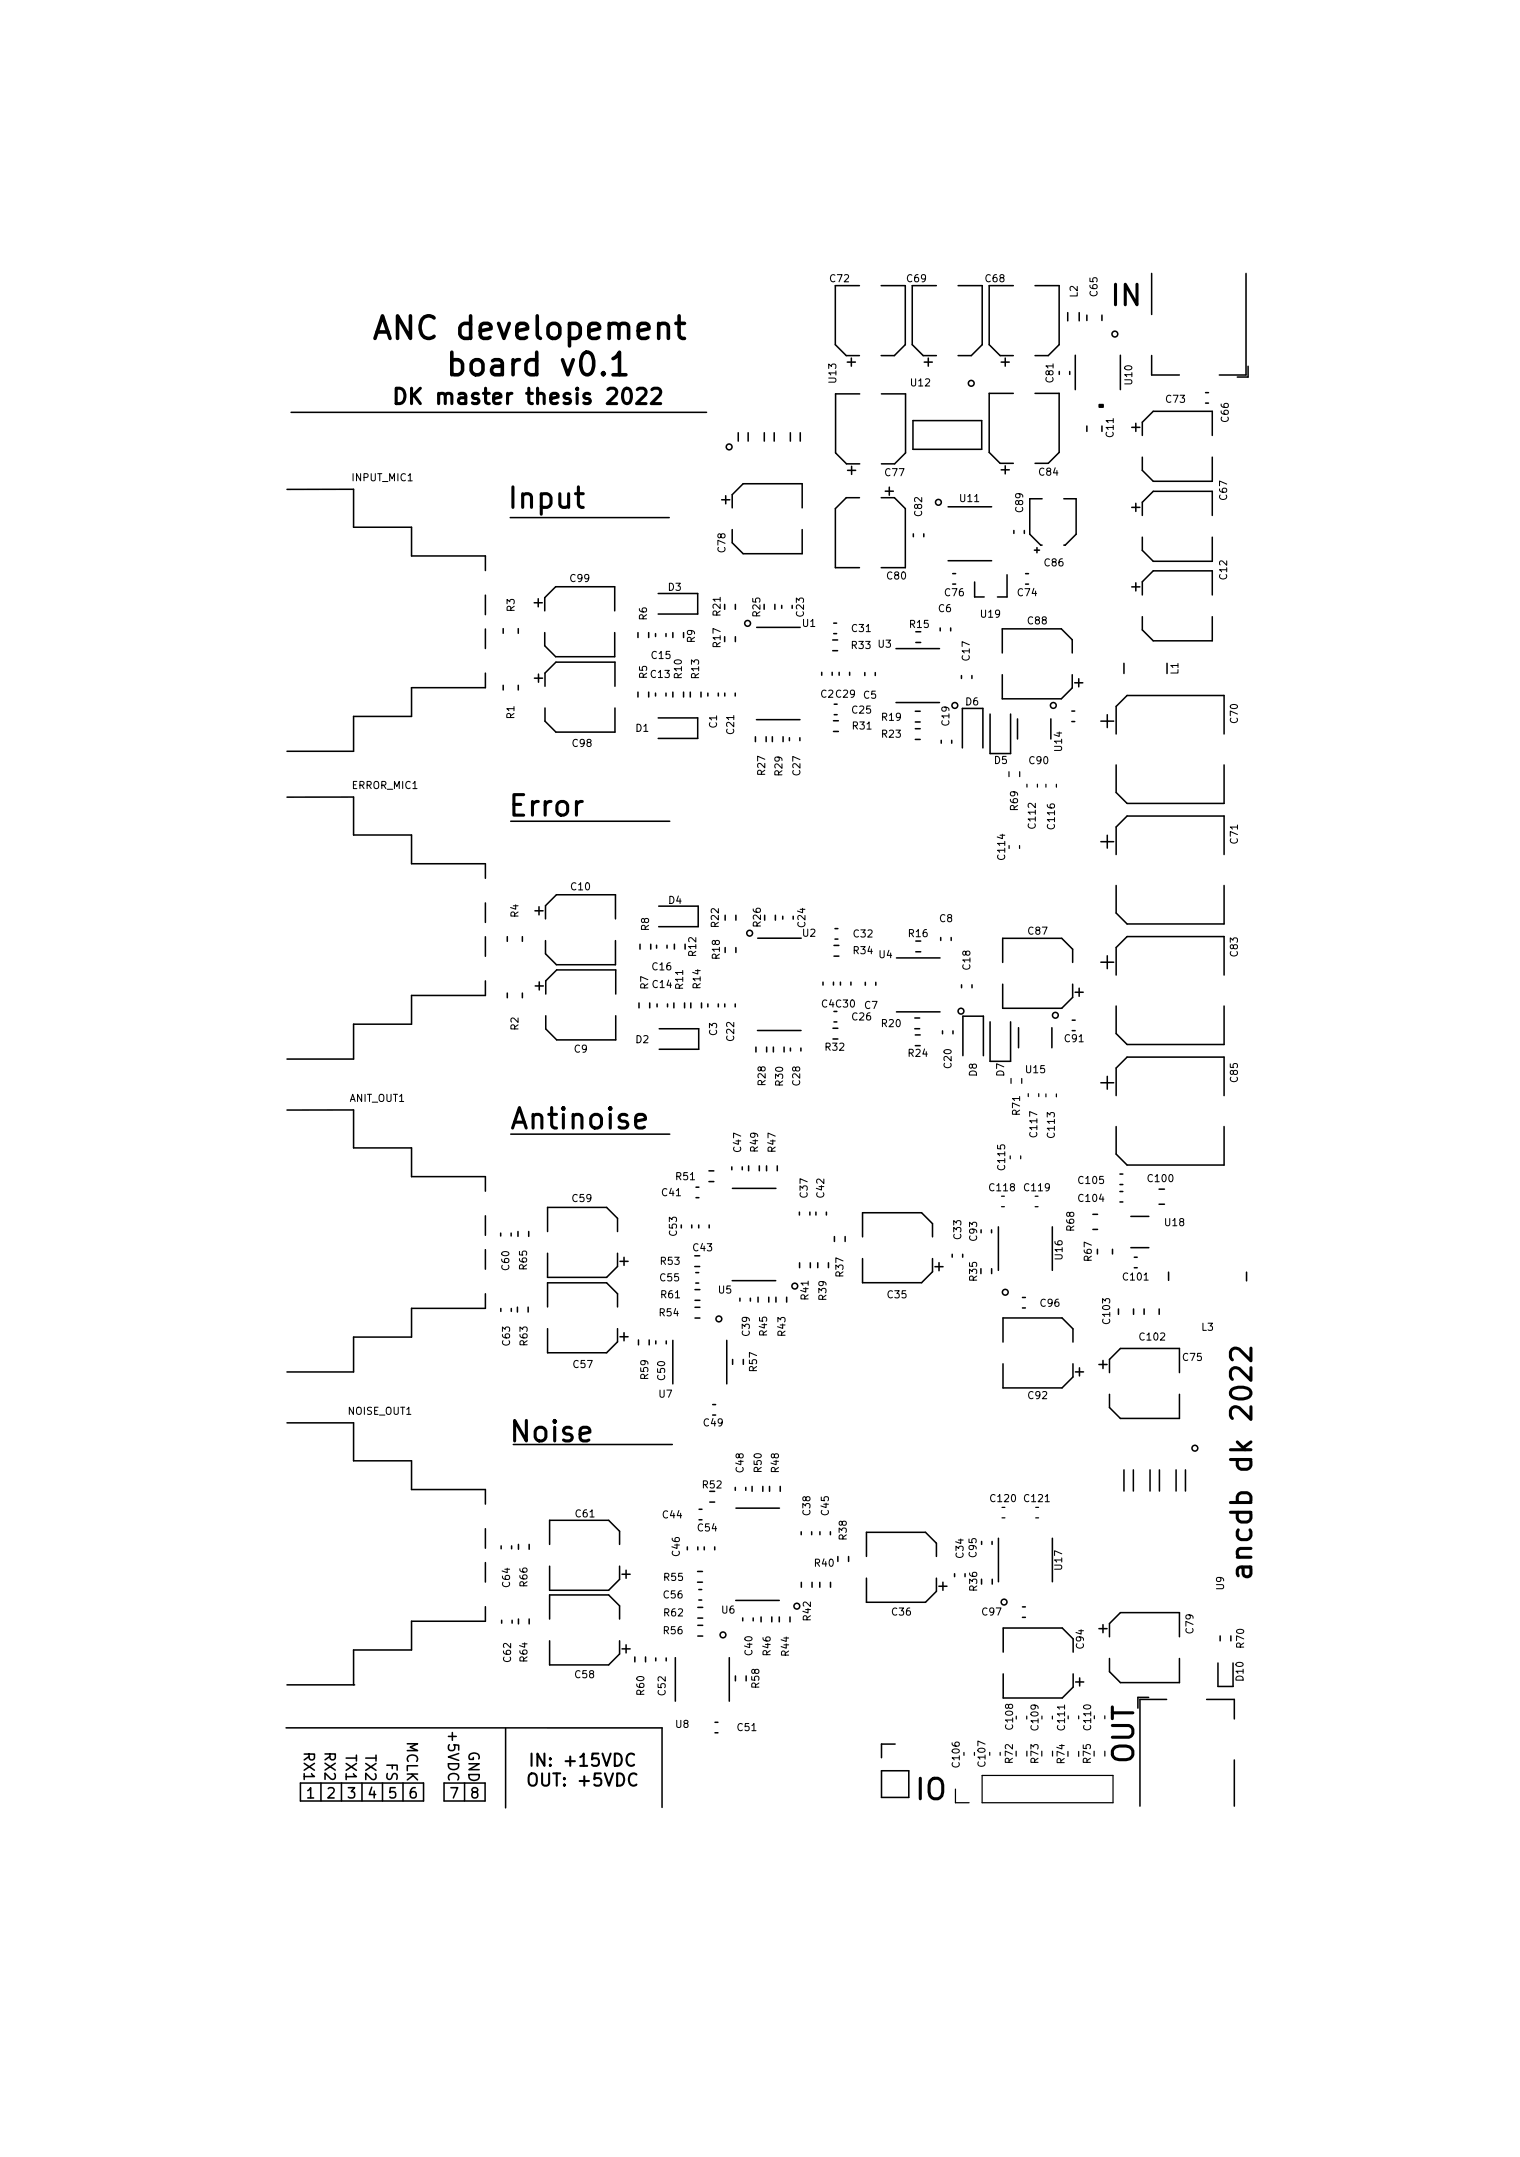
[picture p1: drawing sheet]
<svg xmlns="http://www.w3.org/2000/svg" width="148mm" height="210mm" viewBox="0 0 148 210" stroke-linecap="round" stroke-linejoin="round" font-family="sans-serif">
<defs><g id="words">
<g font-size="3.1">
<text x="38" y="33.1">ANC developement</text>
<text x="44.8" y="36.6">board v0.1</text>
</g>
<g font-size="2.8">
<text x="108.4" y="29.8">IN</text>
<text x="49.9" y="49.6">Input</text>
<text x="49.9" y="79.6">Error</text>
<text x="50.2" y="110.1">Antinoise</text>
<text x="50" y="140.6">Noise</text>
<text x="122" y="152.2" transform="rotate(-90 122 152.2)">ancdb dk 2022</text>
<text x="110.5" y="172" transform="rotate(-90 110.5 172)">OUT</text>
<text x="89.3" y="175.4">IO</text>
</g>
<text font-size="2.1" x="40.3" y="39.4">DK master thesis 2022</text>
<g font-size="1.7">
<text x="52.3" y="172.2">IN: +15VDC</text>
<text x="51.8" y="174.1">OUT: +5VDC</text>
</g>
<g font-size="1.4">
<text x="29.6" y="170.8" transform="rotate(90 29.6 170.8)">RX1</text>
<text x="31.6" y="170.8" transform="rotate(90 31.6 170.8)">RX2</text>
<text x="33.7" y="171" transform="rotate(90 33.7 171)">TX1</text>
<text x="35.6" y="171" transform="rotate(90 35.6 171)">TX2</text>
<text x="37.7" y="171.8" transform="rotate(90 37.7 171.8)">FS</text>
<text x="39.7" y="169.7" transform="rotate(90 39.7 169.7)">MCLK</text>
<text x="43.7" y="168.9" transform="rotate(90 43.7 168.9)">+5VDC</text>
<text x="45.7" y="170.7" transform="rotate(90 45.7 170.7)">GND</text>
<text x="29.9" y="175.3">1</text>
<text x="31.9" y="175.3">2</text>
<text x="33.9" y="175.3">3</text>
<text x="35.9" y="175.3">4</text>
<text x="37.9" y="175.3">5</text>
<text x="39.9" y="175.3">6</text>
<text x="43.9" y="175.3">7</text>
<text x="45.9" y="175.3">8</text>
</g>
<g font-size="1">
<text x="80.9" y="27.5">C72</text>
<text x="88.4" y="27.5">C69</text>
<text x="96.1" y="27.5">C68</text>
<text x="105" y="29" transform="rotate(-90 105 29)">L2</text>
<text x="107" y="28.8" transform="rotate(-90 107 28.8)">C65</text>
<text x="81.5" y="37.3" transform="rotate(-90 81.5 37.3)">U13</text>
<text x="88.8" y="37.7">U12</text>
<text x="102.7" y="37.2" transform="rotate(-90 102.7 37.2)">C81</text>
<text x="110.4" y="37.4" transform="rotate(-90 110.4 37.4)">U10</text>
<text x="113.7" y="39.3">C73</text>
<text x="119.8" y="41.1" transform="rotate(-90 119.8 41.1)">C66</text>
<text x="34.4" y="46.9">INPUT_MIC1</text>
<text x="86.3" y="46.4">C77</text>
<text x="101.3" y="46.4">C84</text>
<text x="108.5" y="42.6" transform="rotate(-90 108.5 42.6)">C11</text>
<text x="70.7" y="53.8" transform="rotate(-90 70.7 53.8)">C78</text>
<text x="89.9" y="50.3" transform="rotate(-90 89.9 50.3)">C82</text>
<text x="93.6" y="48.9">U11</text>
<text x="99.7" y="49.9" transform="rotate(-90 99.7 49.9)">C89</text>
<text x="119.6" y="48.7" transform="rotate(-90 119.6 48.7)">C67</text>
<text x="50.2" y="59.6" transform="rotate(-90 50.2 59.6)">R3</text>
<text x="55.6" y="56.7">C99</text>
<text x="65.1" y="57.6">D3</text>
<text x="70.2" y="60" transform="rotate(-90 70.2 60)">R21</text>
<text x="86.5" y="56.5">C80</text>
<text x="91.5" y="59.7">C6</text>
<text x="92.1" y="58.1">C76</text>
<text x="99.2" y="58.1">C74</text>
<text x="101.8" y="55.2">C86</text>
<text x="119.6" y="56.4" transform="rotate(-90 119.6 56.4)">C12</text>
<text x="63.1" y="60.4" transform="rotate(-90 63.1 60.4)">R6</text>
<text x="63.5" y="64.2">C15</text>
<text x="67.7" y="62.6" transform="rotate(-90 67.7 62.6)">R9</text>
<text x="70.2" y="63.1" transform="rotate(-90 70.2 63.1)">R17</text>
<text x="74.1" y="60.1" transform="rotate(-90 74.1 60.1)">R25</text>
<text x="78.2" y="61.1">U1</text>
<text x="78.4" y="60.1" transform="rotate(-90 78.4 60.1)">C23</text>
<text x="83" y="63.3">R33</text>
<text x="83.1" y="61.6">C31</text>
<text x="85.6" y="63.1">U3</text>
<text x="88.7" y="61.2">R15</text>
<text x="94.5" y="64.4" transform="rotate(-90 94.5 64.4)">C17</text>
<text x="95.6" y="60.2">U19</text>
<text x="100.2" y="60.9">C88</text>
<text x="114.9" y="65.7" transform="rotate(-90 114.9 65.7)">L1</text>
<text x="50.1" y="70.1" transform="rotate(-90 50.1 70.1)">R1</text>
<text x="62" y="71.3">D1</text>
<text x="63.1" y="66.1" transform="rotate(-90 63.1 66.1)">R5</text>
<text x="63.5" y="66.1">C13</text>
<text x="66.5" y="66.1" transform="rotate(-90 66.5 66.1)">R10</text>
<text x="68.1" y="66.1" transform="rotate(-90 68.1 66.1)">R13</text>
<text x="69.9" y="71" transform="rotate(-90 69.9 71)">C1</text>
<text x="71.6" y="71.5" transform="rotate(-90 71.6 71.5)">C21</text>
<text x="80" y="68">C2 C29</text>
<text x="83.1" y="69.6">C25</text>
<text x="83.1" y="71.1">R31</text>
<text x="84.2" y="68.1">C5</text>
<text x="86" y="70.3">R19</text>
<text x="86" y="71.9">R23</text>
<text x="92.5" y="70.7" transform="rotate(-90 92.5 70.7)">C19</text>
<text x="94.1" y="68.8">D6</text>
<text x="120.7" y="70.4" transform="rotate(-90 120.7 70.4)">C70</text>
<text x="34.3" y="76.9">ERROR_MIC1</text>
<text x="55.8" y="72.8">C98</text>
<text x="74.6" y="75.5" transform="rotate(-90 74.6 75.5)">R27</text>
<text x="76.3" y="75.6" transform="rotate(-90 76.3 75.6)">R29</text>
<text x="78" y="75.5" transform="rotate(-90 78 75.5)">C27</text>
<text x="96.9" y="74.5">D5</text>
<text x="100.4" y="74.5">C90</text>
<text x="103.5" y="73.2" transform="rotate(-90 103.5 73.2)">U14</text>
<text x="98" y="83.7" transform="rotate(-90 98 83.7)">C114</text>
<text x="99.2" y="79" transform="rotate(-90 99.2 79)">R69</text>
<text x="101" y="80.7" transform="rotate(-90 101 80.7)">C112</text>
<text x="102.8" y="80.7" transform="rotate(-90 102.8 80.7)">C116</text>
<text x="120.7" y="82.2" transform="rotate(-90 120.7 82.2)">C71</text>
<text x="50.5" y="89.4" transform="rotate(-90 50.5 89.4)">R4</text>
<text x="55.7" y="86.8">C10</text>
<text x="65.2" y="88.1">D4</text>
<text x="91.6" y="89.9">C8</text>
<text x="63.3" y="90.7" transform="rotate(-90 63.3 90.7)">R8</text>
<text x="63.6" y="94.6">C16</text>
<text x="67.9" y="93.2" transform="rotate(-90 67.9 93.2)">R12</text>
<text x="70.1" y="90.3" transform="rotate(-90 70.1 90.3)">R22</text>
<text x="70.2" y="93.4" transform="rotate(-90 70.2 93.4)">R18</text>
<text x="74.2" y="90.3" transform="rotate(-90 74.2 90.3)">R26</text>
<text x="78.2" y="91.3">U2</text>
<text x="78.5" y="90.3" transform="rotate(-90 78.5 90.3)">C24</text>
<text x="83.2" y="93">R34</text>
<text x="83.2" y="91.4">C32</text>
<text x="85.7" y="93.4">U4</text>
<text x="88.6" y="91.3">R16</text>
<text x="94.6" y="94.5" transform="rotate(-90 94.6 94.5)">C18</text>
<text x="100.3" y="91.1">C87</text>
<text x="120.7" y="93.2" transform="rotate(-90 120.7 93.2)">C83</text>
<text x="50.5" y="100.4" transform="rotate(-90 50.5 100.4)">R2</text>
<text x="62" y="101.7">D2</text>
<text x="63.2" y="96.4" transform="rotate(-90 63.2 96.4)">R7</text>
<text x="63.6" y="96.3">C14</text>
<text x="66.6" y="96.4" transform="rotate(-90 66.6 96.4)">R11</text>
<text x="68.3" y="96.3" transform="rotate(-90 68.3 96.3)">R14</text>
<text x="69.9" y="100.9" transform="rotate(-90 69.9 100.9)">C3</text>
<text x="71.6" y="101.4" transform="rotate(-90 71.6 101.4)">C22</text>
<text x="80.1" y="98.2">C4 C30</text>
<text x="83.1" y="99.5">C26</text>
<text x="84.3" y="98.3">C7</text>
<text x="86" y="100.1">R20</text>
<text x="103.8" y="101.6">C91</text>
<text x="34.1" y="107.4">ANIT_OUT1</text>
<text x="56" y="102.6">C9</text>
<text x="74.6" y="105.8" transform="rotate(-90 74.6 105.8)">R28</text>
<text x="76.3" y="105.8" transform="rotate(-90 76.3 105.8)">R30</text>
<text x="78" y="105.8" transform="rotate(-90 78 105.8)">C28</text>
<text x="80.5" y="102.4">R32</text>
<text x="88.6" y="103">R24</text>
<text x="92.7" y="104.1" transform="rotate(-90 92.7 104.1)">C20</text>
<text x="95.2" y="104.9" transform="rotate(-90 95.2 104.9)">D8</text>
<text x="97.9" y="104.9" transform="rotate(-90 97.9 104.9)">D7</text>
<text x="100" y="104.6">U15</text>
<text x="120.7" y="105.4" transform="rotate(-90 120.7 105.4)">C85</text>
<text x="72.2" y="112.3" transform="rotate(-90 72.2 112.3)">C47</text>
<text x="73.9" y="112.2" transform="rotate(-90 73.9 112.2)">R49</text>
<text x="75.6" y="112.3" transform="rotate(-90 75.6 112.3)">R47</text>
<text x="98" y="114" transform="rotate(-90 98 114)">C115</text>
<text x="99.4" y="108.7" transform="rotate(-90 99.4 108.7)">R71</text>
<text x="101.1" y="110.8" transform="rotate(-90 101.1 110.8)">C117</text>
<text x="102.8" y="110.8" transform="rotate(-90 102.8 110.8)">C113</text>
<text x="55.8" y="117.2">C59</text>
<text x="64.6" y="116.6">C41</text>
<text x="65.9" y="115">R51</text>
<text x="78.7" y="116.7" transform="rotate(-90 78.7 116.7)">C37</text>
<text x="80.3" y="116.7" transform="rotate(-90 80.3 116.7)">C42</text>
<text x="96.5" y="116.1">C118</text>
<text x="99.9" y="116.1">C119</text>
<text x="104.7" y="119.9" transform="rotate(-90 104.7 119.9)">R68</text>
<text x="105.2" y="117.2">C104</text>
<text x="105.2" y="115.4">C105</text>
<text x="112" y="115.2">C100</text>
<text x="113.6" y="119.5">U18</text>
<text x="49.6" y="123.8" transform="rotate(-90 49.6 123.8)">C60</text>
<text x="51.4" y="123.7" transform="rotate(-90 51.4 123.7)">R65</text>
<text x="64.4" y="124.9">C55</text>
<text x="64.4" y="123.3">R53</text>
<text x="66" y="120.4" transform="rotate(-90 66 120.4)">C53</text>
<text x="67.6" y="122">C43</text>
<text x="82.2" y="124.4" transform="rotate(-90 82.2 124.4)">R37</text>
<text x="93.7" y="120.8" transform="rotate(-90 93.7 120.8)">C33</text>
<text x="95.2" y="124.8" transform="rotate(-90 95.2 124.8)">R35</text>
<text x="95.2" y="120.9" transform="rotate(-90 95.2 120.9)">C93</text>
<text x="103.6" y="122.7" transform="rotate(-90 103.6 122.7)">U16</text>
<text x="106.4" y="122.9" transform="rotate(-90 106.4 122.9)">R67</text>
<text x="109.5" y="124.8">C101</text>
<text x="49.7" y="131.1" transform="rotate(-90 49.7 131.1)">C63</text>
<text x="51.4" y="131.1" transform="rotate(-90 51.4 131.1)">R63</text>
<text x="64.3" y="128.3">R54</text>
<text x="64.5" y="126.5">R61</text>
<text x="70" y="126.1">U5</text>
<text x="73.1" y="130.2" transform="rotate(-90 73.1 130.2)">C39</text>
<text x="74.8" y="130.2" transform="rotate(-90 74.8 130.2)">R45</text>
<text x="76.6" y="130.2" transform="rotate(-90 76.6 130.2)">R43</text>
<text x="78.8" y="126.7" transform="rotate(-90 78.8 126.7)">R41</text>
<text x="80.6" y="126.7" transform="rotate(-90 80.6 126.7)">R39</text>
<text x="86.5" y="126.5">C35</text>
<text x="101.5" y="127.4">C96</text>
<text x="108.2" y="129" transform="rotate(-90 108.2 129)">C103</text>
<text x="111.2" y="130.7">C102</text>
<text x="117.1" y="129.7">L3</text>
<text x="33.9" y="137.9">NOISE_OUT1</text>
<text x="55.9" y="133.3">C57</text>
<text x="63.2" y="134.4" transform="rotate(-90 63.2 134.4)">R59</text>
<text x="64.2" y="136.2">U7</text>
<text x="64.8" y="134.5" transform="rotate(-90 64.8 134.5)">C50</text>
<text x="73.8" y="133.6" transform="rotate(-90 73.8 133.6)">R57</text>
<text x="100.3" y="136.4">C92</text>
<text x="115.3" y="132.7">C75</text>
<text x="68.6" y="139">C49</text>
<text x="72.5" y="143.5" transform="rotate(-90 72.5 143.5)">C48</text>
<text x="74.2" y="143.5" transform="rotate(-90 74.2 143.5)">R50</text>
<text x="75.9" y="143.5" transform="rotate(-90 75.9 143.5)">R48</text>
<text x="56.1" y="147.9">C61</text>
<text x="64.6" y="148">C44</text>
<text x="68" y="149.3">C54</text>
<text x="68.5" y="145.1">R52</text>
<text x="79" y="147.7" transform="rotate(-90 79 147.7)">C38</text>
<text x="80.8" y="147.7" transform="rotate(-90 80.8 147.7)">C45</text>
<text x="96.6" y="146.4">C120</text>
<text x="99.9" y="146.4">C121</text>
<text x="49.7" y="154.7" transform="rotate(-90 49.7 154.7)">C64</text>
<text x="51.4" y="154.6" transform="rotate(-90 51.4 154.6)">R66</text>
<text x="64.7" y="155.8">C56</text>
<text x="64.8" y="154.1">R55</text>
<text x="66.3" y="151.6" transform="rotate(-90 66.3 151.6)">C46</text>
<text x="79.4" y="152.7">R40</text>
<text x="82.5" y="150.1" transform="rotate(-90 82.5 150.1)">R38</text>
<text x="93.9" y="151.8" transform="rotate(-90 93.9 151.8)">C34</text>
<text x="95.2" y="151.8" transform="rotate(-90 95.2 151.8)">C95</text>
<text x="95.2" y="155" transform="rotate(-90 95.2 155)">R36</text>
<text x="103.5" y="153" transform="rotate(-90 103.5 153)">U17</text>
<text x="119.3" y="155" transform="rotate(-90 119.3 155)">U9</text>
<text x="49.8" y="162" transform="rotate(-90 49.8 162)">C62</text>
<text x="51.4" y="161.9" transform="rotate(-90 51.4 161.9)">R64</text>
<text x="64.7" y="159.3">R56</text>
<text x="64.8" y="157.6">R62</text>
<text x="70.4" y="157.3">U6</text>
<text x="73.3" y="161.3" transform="rotate(-90 73.3 161.3)">C40</text>
<text x="75.1" y="161.3" transform="rotate(-90 75.1 161.3)">R46</text>
<text x="76.9" y="161.4" transform="rotate(-90 76.9 161.4)">R44</text>
<text x="79" y="157.9" transform="rotate(-90 79 157.9)">R42</text>
<text x="87" y="157.5">C36</text>
<text x="95.8" y="157.5">C97</text>
<text x="105.7" y="160.7" transform="rotate(-90 105.7 160.7)">C94</text>
<text x="116.3" y="159.2" transform="rotate(-90 116.3 159.2)">C79</text>
<text x="121.3" y="160.6" transform="rotate(-90 121.3 160.6)">R70</text>
<text x="56.1" y="163.6">C58</text>
<text x="62.8" y="165.2" transform="rotate(-90 62.8 165.2)">R60</text>
<text x="64.9" y="165.2" transform="rotate(-90 64.9 165.2)">C52</text>
<text x="74" y="164.5" transform="rotate(-90 74 164.5)">R58</text>
<text x="121.2" y="163.8" transform="rotate(-90 121.2 163.8)">D10</text>
<text x="65.9" y="168.4">U8</text>
<text x="71.9" y="168.7">C51</text>
<text x="93.5" y="172.2" transform="rotate(-90 93.5 172.2)">C106</text>
<text x="96.1" y="172.1" transform="rotate(-90 96.1 172.1)">C107</text>
<text x="98.7" y="171.8" transform="rotate(-90 98.7 171.8)">R72</text>
<text x="98.7" y="168.5" transform="rotate(-90 98.7 168.5)">C108</text>
<text x="101.2" y="171.8" transform="rotate(-90 101.2 171.8)">R73</text>
<text x="101.2" y="168.6" transform="rotate(-90 101.2 168.6)">C109</text>
<text x="103.8" y="171.9" transform="rotate(-90 103.8 171.9)">R74</text>
<text x="103.8" y="168.6" transform="rotate(-90 103.8 168.6)">C111</text>
<text x="106.3" y="171.8" transform="rotate(-90 106.3 171.8)">R75</text>
<text x="106.4" y="168.6" transform="rotate(-90 106.4 168.6)">C110</text>
</g>
</g></defs>
<g fill="none" stroke="#000" stroke-width=".15">
<path d="M82.6 35.3h.8M83 34.9v.8M83.8 27.8h-2.4v5.8l1.1 1.1h1.3M83.8 38.4h-2.4v5.7l1.1 1.1h1.3M85.9 27.8h2.3v5.8l-1 1.1h-1.3M85.9 38.4h2.4v5.7l-1.1 1.1h-1.3M90.1 35.3h.8M90.5 34.9v.8M91.3 27.8h-2.4v5.8l1.1 1.1h1.3M93.4 27.8h2.3v5.8l-1 1.1h-1.3M97.6 35.3h.8M98 34.9v.8"/>
<path d="M98.8 27.8h-2.4v5.8l1.1 1.1h1.3M98.8 38.3h-2.4v5.8l1.1 1.1h1.3M100.9 27.8h2.3v5.8l-1 1.1h-1.3M100.9 38.3h2.3v5.8l-1 1.1h-1.3M103.3 36.2v.3M104.1 30.5v.8M104.3 36.2v.3M104.8 34.6v3.4M105.2 30.5v.8M105.9 30.7v.5M107.4 30.7v.5M109.2 34.6v3.4"/>
<path d="M112.3 26.7v4M112.3 34.7v1.9h2.7M117.5 39.3h.3M117.5 38.3h.3M121.5 26.7v9.9h-2.6M121.7 35.7v1.1h-1.1M28 47.7h6.5v3.7h5.6v2.8h7.2v1.4M28.4 40.2h40.5M47.3 58v1.9M49.7 50.5h15.5M52.1 58.8h.8M52.5 58.4v.7"/>
<path d="M53.1 59.5v-1.2l1.1-1.1h5.7v2.3M64.2 57.9h3.8v2h-3.8M70.3 48.7h.8M70.6 58.9v.5M70.7 48.3v.8M71.4 49.5v-1.3l1-1h5.8v2.3M71.4 51.6v1.3l1 1.1h5.8v-2.4M71.7 58.9v.5M72 42.2v.8M72.9 42.2v.8M74.5 58.9v.5M74.5 42.2v.8"/>
<path d="M75.5 42.2v.8M75.5 58.9v.5M76.2 59v.3M77 42.2v.8M77.2 59v.3M78 42.2v.8M82.6 45.8h.8M83 45.5v.7M83.8 48.5h-1.3l-1.1 1.1v5.7h2.4M85.9 48.5h1.3l1.1 1.1v5.7h-2.4M86.3 47.9h.8M86.7 47.5v.8"/>
<path d="M89 41h6.7v2.8h-6.7zM89 52v.3M90.1 52v.3M92.4 54.7h4.3M92.4 49.4h4.3M92.9 56.9h.3M92.9 55.9h.3M95 56.7v1.5h.9M97.6 45.8h.8M98 45.4v.8M98.2 56v2.2h-1M98.8 51.7v.3"/>
<path d="M99.8 51.7v.3M100 56.9h.3M100 55.9h.3M100.8 53.6h.5M101.1 53.4v.5M101.6 48.6h-1.2v3.5l1 1h.2M103.7 48.6h1.2v3.5l-1.1 1h-.1M105.9 41.5v.5M107.4 41.5v.5M110.3 57.2h.8M110.3 41.7h.8M110.3 49.5h.8"/>
<path d="M110.7 41.3v.7M110.7 49.1v.7M110.7 56.8v.8M111.4 42.4v-1.2l1-1.1h5.8v2.3M111.4 44.6v1.2l1 1.1h5.8v-2.3M111.4 50.2v-1.2l1-1.1h5.8v2.3M111.4 52.4v1.2l1 1.1h5.8v-2.3M111.4 58v-1.3l1-1.1h5.8v2.4M28 77.7h6.5v3.7h5.6v2.8h7.2v1.4M47.3 61.3v1.9M47.3 65.6v1.4h-7.2v2.8h-5.6v3.4h-6.5M49 61.3v.4"/>
<path d="M49 66.8v.5M50.5 61.3v.4M50.5 66.8v.5M52.1 66.1h.8M52.5 65.7v.8M53.1 61.7v1.2l1.1 1.1h5.7v-2.3M53.1 69v1.3l1.1 1.1h5.7v-2.4M53.1 66.9v-1.3l1.1-1.1h5.7v2.4M62.2 61.7v.4M62.2 67.5v.4M63.2 61.7v.4M63.2 67.5v.4"/>
<path d="M63.9 61.8v.2M63.9 67.6v.2M64.2 70h3.8v2h-3.8M64.9 61.8v.2M64.9 67.6v.2M65.6 61.7v.4M65.6 67.5v.4M66.6 61.7v.4M66.6 67.5v.4M67.3 67.5v.4M68.3 67.5v.4M69 67.6v.2"/>
<path d="M70 67.6v.2M70.6 62.1v.4M70.7 67.6v.2M71.7 67.6v.2M71.7 62.1v.4M73.6 71.8v.5M73.7 70.1h4.3M73.8 61.2h4.2M74.7 71.8v.5M75.3 71.8v.5M76.3 71.8v.5M77 71.9v.3"/>
<path d="M78 71.9v.3M80.1 65.5v.3M81.1 65.5v.3M81.2 62.4h.4M81.2 63.4h.4M81.2 71.3h.5M81.2 70.3h.5M81.3 60.7h.3M81.3 61.8h.3M81.3 68.6h.3M81.3 69.7h.3M81.8 65.5v.3"/>
<path d="M82.8 65.5v.3M84.3 65.6v.2M85.3 65.6v.2M87.3 63.2h4.3M87.3 68.5h4.3M89.2 70.4h.5M89.2 69.3h.5M89.2 72.1h.5M89.2 71h.5M89.3 62.6h.4M89.3 61.6h.4M91.7 61.2v.3"/>
<path d="M91.7 72.2v.2M92.7 61.2v.3M92.8 72.2v.2M93.7 65.9v.2M93.8 72.9v-3.8h2v3.8M94.7 65.9v.2M96.5 69.6v3.9h2v-3.9M97.7 63.6v-2.3h5.8l1 1.1v1.2M97.7 65.8v2.3h5.8l1-1v-1.3M99.2 70.1v1.9M102.4 70.1v1.9M104.5 70.3h.3"/>
<path d="M104.5 69.3h.3M104.8 66.6h.7M105.2 66.2v.7M107.3 70.3h1.3M107.9 69.7v1.2M108.8 74.6v2.6l1.1 1.1h9.4v-3.7M108.8 71.5v-2.6l1.1-1.1h9.4v3.7M109.6 64.7v.9M111.4 60.1v1.3l1 1.1h5.8v-2.4M113.8 64.7v.9M47.3 88v1.9M47.3 91.3v1.9"/>
<path d="M47.3 95.6v1.4h-7.2v2.8h-5.6v3.4h-6.5M49.4 91.3v.5M49.4 96.8v.5M49.8 80.1h15.5M50.9 91.3v.5M50.9 96.8v.5M52.1 88.8h.8M52.2 96.1h.8M52.5 88.4v.8M52.6 95.7v.8M53.2 89.6v-1.3l1-1.1h5.8v2.4M53.2 91.7v1.3l1 1h5.8v-2.3"/>
<path d="M53.2 99v1.3l1.1 1.1h5.7v-2.4M53.2 96.9v-1.3l1.1-1.1h5.7v2.4M62.3 97.8v.4M62.4 92v.5M63.3 97.8v.4M63.4 92v.5M64 92.1v.3M64 97.9v.2M64.2 88.3h3.9v2h-3.9M65 92.1v.3M65.1 97.9v.2M65.7 97.8v.4"/>
<path d="M65.7 92v.5M66.7 97.8v.4M66.8 92v.5M67.3 97.8v.4M68.4 97.8v.4M69 97.9v.2M70 97.9v.2M70.7 97.9v.2M70.7 89.2v.5M70.7 92.4v.4M71.7 97.9v.2M71.7 89.2v.5"/>
<path d="M71.7 92.4v.4M73.9 91.5h4.2M74.5 89.2v.5M75.6 89.2v.5M76.3 89.3v.3M77.3 89.3v.3M80.2 95.7v.3M81.2 95.7v.3M81.3 99.6h.3M81.3 98.6h.3M81.3 92.2h.5M81.3 93.2h.5"/>
<path d="M81.4 91.5h.3M81.4 90.5h.3M81.9 95.7v.3M82.9 95.7v.3M84.4 95.8v.2M85.4 95.8v.2M87.4 93.4h4.2M87.4 98.6h4.2M89.2 99.2h.4M89.3 91.7h.4M89.3 92.8h.4M91.7 91.4v.3"/>
<path d="M92.7 91.4v.3M93.7 96v.3M94.7 96v.3M96.5 99.6v3.9h2v-3.9M97.7 93.8v-2.3h5.8l1.1 1v1.3M97.7 95.9v2.4h5.8l1.1-1.1v-1.3M104.5 99.4h.3M104.8 96.7h.8M105.2 96.3v.8M107.3 82h1.3M107.3 93.8h1.3M107.9 81.4v1.3"/>
<path d="M107.9 93.2v1.2M108.8 83.3v-2.7l1.1-1.1h9.4v3.8M108.8 86.3v2.7l1.1 1.1h9.4v-3.8M108.8 95v-2.6l1.1-1.1h9.4v3.7M108.8 98.1v2.6l1.1 1.1h9.4v-3.7M28 108.2h6.5v3.7h5.6v2.8h7.2v1.4M47.3 118.5v1.9M49.8 110.6h15.5M64.3 100.3h3.8v2h-3.8M66.4 119.4v.3M67.4 119.4v.3M67.8 115.7h.3"/>
<path d="M67.8 116.7h.3M68.1 119.4v.3M69.1 114.1h.5M69.1 115.2h.5M69.1 119.4v.3M71.3 113.7v.3M71.4 115.8h4.2M72.4 113.7v.3M73 113.6v.5M73.7 102.1v.4M73.8 100.4h4.3M74 113.6v.5"/>
<path d="M74.7 113.6v.5M74.7 102.1v.4M75.4 102.1v.4M75.8 113.6v.5M76.4 102.1v.4M77 102.2v.2M77.9 118.2v.2M78.1 102.2v.2M78.9 118.2v.2M79.5 118.2v.2M80.6 118.2v.2M81.2 101.3h.5"/>
<path d="M81.2 100.2h.5M89.2 100.3h.4M89.2 101.9h.5M89.2 100.9h.5M91.9 100.5v.3M92.9 100.5v.3M93.9 102.9v-3.8h2v3.8M95.6 119.9v.3M96.7 119.9v.3M97.3 119.6v4.2M99.3 100.2v1.9M102.5 100.2v1.9"/>
<path d="M102.6 119.6v4.2M104.5 100.5h.3M106.5 119.8h.5M106.5 118.4h.5M107.3 105.5h1.3M107.9 104.9v1.3M108.8 106.8v-2.7l1.1-1.1h9.4v3.8M108.8 109.8v2.7l1.1 1.1h9.4v-3.8M109.2 116.1h.3M109.2 117.2h.3M109.2 115.5h.3M109.2 114.4h.3"/>
<path d="M110.2 118.6h1.8M113 115.9h.5M113 117.4h.5M28 138.7h6.5v3.7h5.6v2.8h7.2v1.4M47.3 126.1v1.4h-7.2v2.8h-5.6v3.4h-6.5M47.3 121.8v1.9M48.8 120.2v.3M48.8 127.5v.3M49.8 120.2v.3M49.8 127.5v.3M50.4 127.4v.5M50.5 120v.5"/>
<path d="M51.5 127.4v.5M51.5 120v.5M53.4 127.4v-2.4h5.7l1.1 1.1v1.3M53.4 129.5v2.4h5.7l1.1-1.1v-1.3M53.4 120v-2.3h5.7l1.1 1.1v1.2M53.4 122.2v2.3h5.7l1.1-1.1v-1.2M60.4 130.3h.8M60.4 123h.8M60.8 122.6v.7M60.8 129.9v.8M62.2 130.6v.5M63.3 130.6v.5"/>
<path d="M63.9 130.7v.3M64.9 130.7v.3M65.6 130.7v4.2M67.7 123.5h.5M67.7 122.4h.5M67.7 127.4h.5M67.7 128.5h.5M67.7 126.8h.5M67.7 125.7h.5M67.8 124h.3M67.8 125.1h.3M69.5 136.9h.3"/>
<path d="M69.5 137.9h.3M70.8 130.7v4.2M71.4 124.8h4.2M71.4 132.5v.5M72.1 126.5v.3M72.5 132.5v.5M73.1 126.5v.3M73.9 126.4v.5M74.9 126.4v.5M75.6 126.4v.5M76.7 126.4v.5M77.9 123.1v.5"/>
<path d="M79 123.1v.5M79.7 123.1v.5M80.8 123.1v.5M81.3 120.5v.5M82.4 120.5v.5M84.1 122.7v2.3h5.7l1.1-1v-1.3M84.1 120.6v-2.4h5.7l1.1 1.1v1.3M91.1 123.5h.8M91.5 123.1v.8M92.8 122.3v.2M93.8 122.3v.2M95.6 123.7v.4"/>
<path d="M96.7 123.7v.4M97.8 130.8v-2.3h5.7l1.1 1v1.3M97.8 132.9v2.4h5.7l1.1-1.1v-1.3M99.7 126.5h.3M99.7 127.5h.3M104.8 133.7h.8M105.2 133.3v.8M107 121.8v.4M107.1 133h.8M107.5 132.6v.8M108.1 133.8v-1.3l1.1-1.1h5.8v2.4M108.1 135.9v1.3l1.1 1.1h5.8v-2.4"/>
<path d="M108.4 121.8v.4M109 127.6v.5M110.2 121.6h1.8M110.5 127.6v.5M110.6 122.6h.3M110.6 123.6h.3M111.5 127.6v.5M113 127.6v.5M113.9 124v.8M121.5 124v.9M47.3 149v1.9M47.3 152.3v1.9"/>
<path d="M47.3 156.6v1.4h-7.2v2.8h-5.6v3.4M48.9 150.7v.3M48.9 157.9v.3M49.9 150.7v.3M49.9 157.9v.3M50 140.8h15.5M50.5 150.5v.5M50.5 157.8v.5M51.6 150.5v.5M51.6 157.8v.5M53.6 150.5v-2.3h5.7l1.1 1.1v1.2M53.6 152.7v2.3h5.7l1.1-1.1v-1.2"/>
<path d="M53.6 157.8v-2.3h5.7l1.1 1v1.3M53.6 159.9v2.4h5.7l1.1-1.1v-1.3M60.6 153.5h.8M61 153.1v.7M67 150.8v.3M68 153.2h.5M68 154.2h.5M68 150.8v.3M68 158.4h.5M68 159.5h.5M68 157.7h.5M68 156.7h.5"/>
<path d="M68.1 154.9h.3M68.1 156h.3M68.1 147.1h.3M68.1 148.1h.3M68.7 150.8v.3M69.2 146.4h.5M69.7 150.8v.3M71.7 145v.3M71.7 156h4.3M71.7 147h4.3M72.4 157.7v.3M72.7 145v.3"/>
<path d="M73.3 144.9v.5M73.4 157.7v.3M74.2 157.6v.5M74.4 144.9v.5M75 144.9v.5M75.2 157.6v.5M76 157.6v.5M76.1 144.9v.5M77 157.6v.5M78.1 149.3v.3M78.1 154.2v.5M79.1 149.3v.3"/>
<path d="M79.2 154.2v.5M79.9 154.2v.5M79.9 149.3v.3M80.9 149.3v.3M81 154.2v.5M81.7 151.7v.5M82.7 151.7v.5M84.5 151.7v-2.3h5.7l1.1 1v1.3M84.5 153.8v2.4h5.7l1.1-1.1v-1.3M91.5 154.6h.8M91.9 154.2v.8M93.1 153.4v.3"/>
<path d="M94.1 153.4v.3M95.7 153.9v.5M95.7 150.3v.2M96.7 150.3v.2M96.7 153.9v.5M97.3 149.9v4.3M99.7 156.6h.3M99.7 157.7h.3M102.6 149.9v4.3M107.1 158.8h.8M107.5 158.4v.7M108.1 159.5v-1.2l1.1-1.1h5.8v2.3"/>
<path d="M109.6 143.3v2M110.5 143.3v2M112.1 143.3v2M113 143.3v2M114.6 143.3v2M115.6 143.3v2M118.9 159.5v.4M120 159.5v.4M27.9 168.4h36.6v7.8M28 164.2h6.6M29.3 173.8h12v1.8h-12zM31.3 173.8v1.8"/>
<path d="M33.3 173.8v1.8M35.3 173.8v1.8M37.3 173.8v1.8M39.3 173.8v1.8M43.3 173.8h4v1.8h-4zM45.3 173.8v1.8M49.3 168.5v7.7M60.6 160.7h.8M61 160.3v.8M61.9 161.5v.5M62.9 161.5v.5M63.9 161.6v.3"/>
<path d="M64.9 161.6v.3M65.8 161.6v4.2M69.7 168.9h.3M69.7 167.9h.3M71.1 161.6v4.2M71.7 163.4v.4M72.7 163.4v.4M87.3 170h-1.4v1.3M88.6 172.6h-2.7v2.6h2.7M97.8 161v-2.3h5.7l1.1 1.1v1.2M97.8 163.2v2.3h5.7l1.1-1.1v-1.2M104.8 164h.8"/>
<path d="M105.2 163.6v.7M108.1 161.7v1.2l1.1 1.1h5.8v-2.3M110.9 165.5h1.1M113.7 165.7h-2.6v10.4M117.6 165.7h2.7v1.9M118.7 162.1v2.3h1.5v-2.3M120.3 171.6v4.5"/>
<circle cx="94.7" cy="37.4" r=".28"/>
<circle cx="108.7" cy="32.6" r=".28"/>
<circle cx="71.1" cy="43.6" r=".28"/>
<circle cx="91.5" cy="49" r=".28"/>
<circle cx="72.9" cy="60.8" r=".28"/>
<circle cx="93.1" cy="68.8" r=".28"/>
<circle cx="102.7" cy="68.8" r=".28"/>
<circle cx="73.1" cy="91" r=".28"/>
<circle cx="93.7" cy="98.6" r=".28"/>
<circle cx="102.9" cy="99" r=".28"/>
<circle cx="70.1" cy="128.6" r=".28"/>
<circle cx="77.5" cy="125.4" r=".28"/>
<circle cx="98" cy="126" r=".28"/>
<circle cx="70.5" cy="159.4" r=".28"/>
<circle cx="77.7" cy="156.6" r=".28"/>
<circle cx="97.9" cy="156.2" r=".28"/>
<circle cx="116.5" cy="141.2" r=".28"/>
</g>
<path d="M36.6 33l.7-2.2 .7 2.2M36.8 32.4h1M59.8 36.5h1.2" fill="none" stroke="#000" stroke-width=".35"/>
<path d="M38.6 37.8a.79 .79 0 0 1 .9 .5 .79 .79 0 0 1-.3 1h-.6zM63.5 38l.3-.2h.3a.41 .41 0 0 1 .2 .7l-.8 .8h.9M121.9 131.4v1.2l-1.1-1.1a.54 .54 0 0 0-.9 .3v.5l.2 .3M121.1 152.7l.1 .2v.5a.39 .39 0 0 0 .4 .3 .39 .39 0 0 0 .3-.3v-.5l-.1-.2M121.9 152.7h-1l-.2 .1-.1 .2v.4l.1 .2" fill="none" stroke="#000" stroke-width=".3"/>
<path d="M107.1 39.4h.4v.3h-.4z" fill="#000" stroke="#000" stroke-width=".15"/>
<g fill="none" stroke="#000" stroke-width=".12">
<path d="M98.4 75.2v.5M99.4 75.2v.5M100.1 76.4v.3M101.1 76.4v.3M102 76.4v.3M103 76.4v.3M98.4 82.4v.3M99.4 82.4v.3M97.6 117.6h.3M97.6 116.6h.3M98.5 112.7v.3M98.6 105.1v.5"/>
<path d="M99.5 112.7v.3M99.6 105.1v.5M100.2 106.6v.3M100.9 117.6h.3M100.9 116.6h.3M101.3 106.6v.3M102 106.6v.3M103 106.6v.3M97.7 146.9h.3M97.7 148h.3M101 146.9h.2M101 148h.2"/>
<path d="M93.1 174.4v1.3h1.4M94 170.8v.3M95 170.8v.3M95.7 173.1h12.8v2.6h-12.8zM96.5 170.8v.3M97.5 170.8v.3M100.1 167.3v.3M100.1 170.7v.5M102.6 167.3v.3M102.6 170.7v.5M105.1 167.3v.2M105.1 170.7v.5"/>
</g>
<use href="#words"/>
</svg>
